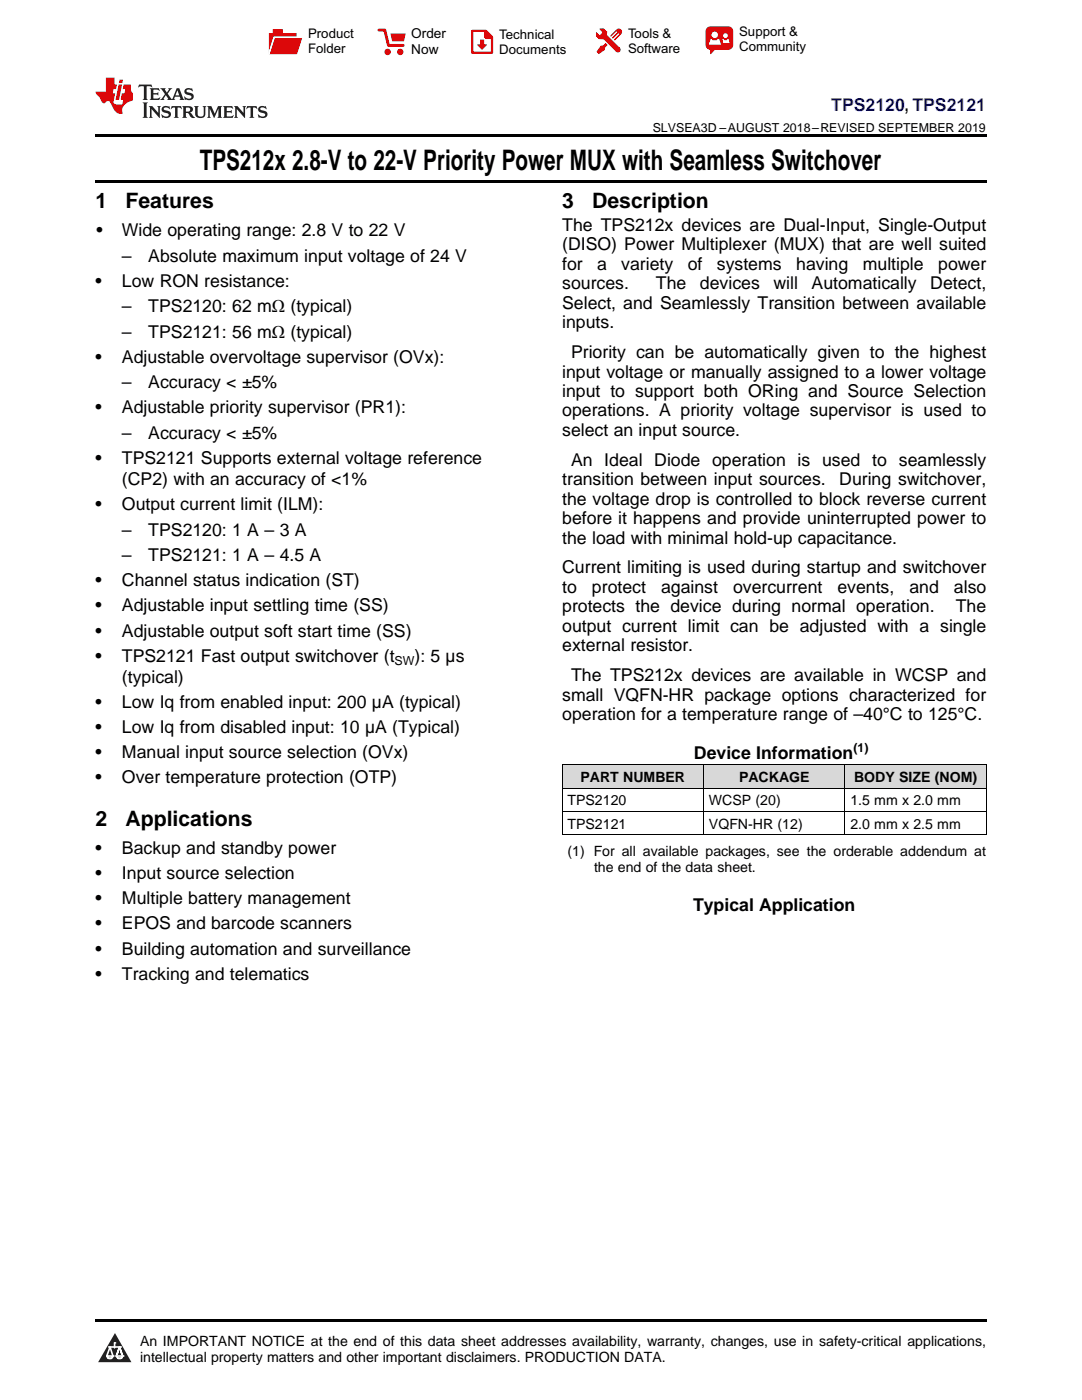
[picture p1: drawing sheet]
<svg xmlns="http://www.w3.org/2000/svg" width="216mm" height="279mm" viewBox="0 0 216 279" stroke-linecap="round" stroke-linejoin="round" font-family="sans-serif">
<defs><g id="words">
<text font-size="5.6" x="39.9" y="33.9">TPS212x 2.8-V to 22-V Priority Power MUX with Seamless Switchover</text>
<g font-size="4.2">
<text x="19" y="41.5">1</text>
<text x="25" y="41.5">Features</text>
<text x="112.2" y="41.5">3</text>
<text x="118.2" y="41.5">Description</text>
<text x="19" y="164.7">2</text>
<text x="25" y="164.7">Applications</text>
</g>
<text font-size="3.5" fill="#00f" x="165.9" y="22.2">TPS2120, TPS2121</text>
<g font-size="3.5">
<text x="19.2" y="47.2">•</text>
<text x="24.3" y="47.2">Wide operating range: 2.8 V to 22 V</text>
<text x="112.2" y="46.1">The TPS212x devices are Dual-Input, Single-Output</text>
<text x="24.3" y="52.2">–</text>
<text x="29.6" y="52.2">Absolute maximum input voltage of 24 V</text>
<text x="112.2" y="50">(DISO) Power Multiplexer (MUX) that are well suited</text>
<text x="112.2" y="53.9">for</text>
<text x="119.2" y="53.9">a</text>
<text x="124" y="53.9">variety</text>
<text x="137.2" y="53.9">of</text>
<text x="143" y="53.9">systems</text>
<text x="158.9" y="53.9">having</text>
<text x="172.2" y="53.9">multiple</text>
<text x="187.2" y="53.9">power</text>
<text x="19" y="57.3">•</text>
<text x="24.3" y="57.3">Low RON resistance:</text>
<text x="112.2" y="57.7">sources.</text>
<text x="130.9" y="57.7">The</text>
<text x="139.7" y="57.7">devices</text>
<text x="154.3" y="57.7">will</text>
<text x="162" y="57.7">Automatically</text>
<text x="185.6" y="57.7">Detect,</text>
<text x="24.3" y="62.3">–</text>
<text x="29.6" y="62.3">TPS2120: 62 mΩ (typical)</text>
<text x="112.2" y="61.6">Select, and Seamlessly Transition between available</text>
<text x="112.2" y="65.5">inputs.</text>
<text x="24.3" y="67.4">–</text>
<text x="29.6" y="67.4">TPS2121: 56 mΩ (typical)</text>
<text x="113.9" y="71.5">Priority can be automatically given to the highest</text>
<text x="19" y="72.4">•</text>
<text x="24.3" y="72.4">Adjustable overvoltage supervisor (OVx):</text>
<text x="24.3" y="77.5">–</text>
<text x="29.6" y="77.5">Accuracy &lt; ±5%</text>
<text x="112.2" y="75.4">input voltage or manually assigned to a lower voltage</text>
<text x="19" y="82.5">•</text>
<text x="24.3" y="82.5">Adjustable priority supervisor (PR1):</text>
<text x="112.2" y="79.2">input to support both ORing and Source Selection</text>
<text x="112.2" y="83.1">operations. A priority voltage supervisor is used to</text>
<text x="24.3" y="87.6">–</text>
<text x="29.6" y="87.6">Accuracy &lt; ±5%</text>
<text x="112.2" y="87">select an input source.</text>
<text x="19" y="92.6">•</text>
<text x="24.3" y="92.6">TPS2121 Supports external voltage reference</text>
<text x="113.9" y="93">An Ideal Diode operation is used to seamlessly</text>
<text x="19" y="101.8">•</text>
<text x="24.3" y="96.8">(CP2) with an accuracy of &lt;1%</text>
<text x="24.3" y="101.8">Output current limit (ILM):</text>
<text x="112.2" y="96.8">transition between input sources.</text>
<text x="112.2" y="100.7">the voltage drop is controlled to block reverse current</text>
<text x="167.5" y="96.8">During switchover,</text>
<text x="24.3" y="106.9">–</text>
<text x="29.6" y="106.9">TPS2120: 1 A – 3 A</text>
<text x="112.2" y="104.6">before it happens and provide uninterrupted power to</text>
<text x="24.3" y="112">–</text>
<text x="29.6" y="112">TPS2121: 1 A – 4.5 A</text>
<text x="112.2" y="108.5">the load with minimal hold-up capacitance.</text>
<text x="19" y="117">•</text>
<text x="24.3" y="117">Channel status indication (ST)</text>
<text x="112.2" y="114.4">Current limiting is used during startup and switchover</text>
<text x="112.2" y="118.3">to</text>
<text x="118.1" y="118.3">protect</text>
<text x="131.9" y="118.3">against</text>
<text x="146.3" y="118.3">overcurrent</text>
<text x="167.1" y="118.3">events,</text>
<text x="181.5" y="118.3">and</text>
<text x="190.3" y="118.3">also</text>
<text x="19" y="122">•</text>
<text x="24.3" y="122">Adjustable input settling time (SS)</text>
<text x="112.2" y="122.2">protects the device during normal operation.</text>
<text x="190.7" y="122.2">The</text>
<text x="19" y="127">•</text>
<text x="24.3" y="127">Adjustable output soft start time (SS)</text>
<text x="112.2" y="126.1">output current limit can be adjusted with a single</text>
<text x="112.2" y="130">external resistor.</text>
<text x="19" y="132">•</text>
<text x="24.3" y="132">TPS2121 Fast output switchover (t</text>
<text x="24.3" y="136.3">(typical)</text>
<text x="82.7" y="132">): 5 µs</text>
<text x="113.9" y="135.9">The TPS212x devices are available in WCSP and</text>
<text x="19" y="141.3">•</text>
<text x="24.3" y="141.3">Low Iq from enabled input: 200 µA (typical)</text>
<text x="112.2" y="139.8">small VQFN-HR package options characterized for</text>
<text x="112.2" y="143.7">operation for a temperature range of –40°C to 125°C.</text>
<text x="19" y="146.3">•</text>
<text x="24.3" y="146.3">Low Iq from disabled input: 10 µA (Typical)</text>
<text x="19" y="151.3">•</text>
<text x="24.3" y="151.3">Manual input source selection (OVx)</text>
<text x="138.5" y="151.4">Device Information</text>
<text x="19" y="156.3">•</text>
<text x="24.3" y="156.3">Over temperature protection (OTP)</text>
<text x="19" y="170.5">•</text>
<text x="24.3" y="170.5">Backup and standby power</text>
<text x="19" y="175.5">•</text>
<text x="24.3" y="175.5">Input source selection</text>
<text x="19" y="180.5">•</text>
<text x="19" y="185.5">•</text>
<text x="24.3" y="180.5">Multiple battery management</text>
<text x="24.3" y="185.5">EPOS and barcode scanners</text>
<text x="138.3" y="181.8">Typical Application</text>
<text x="19" y="190.5">•</text>
<text x="24.3" y="190.5">Building automation and surveillance</text>
<text x="19" y="195.5">•</text>
<text x="24.3" y="195.5">Tracking and telematics</text>
</g>
<g font-size="2.8">
<text x="113.2" y="160.7">TPS2120</text>
<text x="115.8" y="156.1">PART NUMBER</text>
<text x="141.5" y="160.7">WCSP (20)</text>
<text x="147.5" y="156.1">PACKAGE</text>
<text x="169.7" y="160.7">1.5 mm x 2.0 mm</text>
<text x="170.4" y="156.1">BODY SIZE (NOM)</text>
<text x="113.2" y="165.4">TPS2121</text>
<text x="141.5" y="165.4">VQFN-HR (12)</text>
<text x="169.7" y="165.4">2.0 mm x 2.5 mm</text>
<text x="113.2" y="170.9">(1) For all available packages, see the orderable addendum at</text>
<text x="118.5" y="174.1">the end of the data sheet.</text>
<text x="27.9" y="268.6">An IMPORTANT NOTICE at the end of this data sheet addresses availability, warranty, changes, use in safety-critical applications,</text>
<text x="27.9" y="271.8">intellectual property matters and other important disclaimers. PRODUCTION DATA.</text>
</g>
<g font-size="2.7">
<text x="82.1" y="7.7">Order</text>
<text x="82.1" y="10.7">Now</text>
</g>
<g font-size="2.6">
<text x="61.5" y="7.6">Product</text>
<text x="61.5" y="10.6">Folder</text>
<text x="99.6" y="7.8">Technical</text>
<text x="99.6" y="10.8">Documents</text>
<text x="125.3" y="7.6">Tools &amp;</text>
<text x="125.3" y="10.6">Software</text>
<text x="147.5" y="7.2">Support &amp;</text>
<text x="147.5" y="10.2">Community</text>
</g>
<g font-size="2.5">
<text x="130.2" y="26.3">SLVSEA3D –AUGUST 2018–REVISED SEPTEMBER 2019</text>
<text x="78.7" y="132.8">SW</text>
<text x="170.3" y="150">(1)</text>
</g>
</g></defs>
<g fill="#d8d8d8">
<path d="M112.2 152.7h28.2v4.6h-28.2z"/>
<path d="M140.4 152.7h28.2v4.6h-28.2z"/>
<path d="M168.6 152.7h28.2v4.6h-28.2z"/>
</g>
<path d="M22.9 266l3.3 5.9h-6.6z" fill-rule="evenodd" fill="#231f20"/>
<path d="M21.3 270.6h1.2l-.3 .5h-.3a.53 .53 0 0 1-.6-.5z" fill-rule="evenodd" fill="#fff"/>
<path d="M21.3 270.6h1.2l-.3 .5h-.3a.53 .53 0 0 1-.6-.5z" fill="none" stroke="#231f20" stroke-width=".33"/>
<path d="M21.3 270.6l1.2 .1-.3 .4h-.5z" fill="none" stroke="#fff" stroke-width=".33"/>
<path d="M22.9 268.9h.1" fill="none" stroke="#fff" stroke-width=".33"/>
<path d="M22.9 268v.9z" fill="#fff"/>
<path d="M22.9 268v.9z" fill="none" stroke="#fff" stroke-width=".33"/>
<circle cx="22.9" cy="268" r=".16" fill="#fff"/>
<path d="M21.8 268.8h.1" fill="none" stroke="#fff" stroke-width=".33"/>
<path d="M21.8 268.8h2.2z" fill="#fff"/>
<path d="M21.8 268.8h2.2z" fill="none" stroke="#fff" stroke-width=".33"/>
<circle cx="24" cy="268.8" r=".16" fill="#fff"/>
<path d="M23.2 270.6h.1" fill="none" stroke="#fff" stroke-width=".33"/>
<path d="M23.8 268.8l-.6 1.8z" fill-rule="evenodd" fill="#fff"/>
<path d="M23.8 268.8l-.6 1.8z" fill="none" stroke="#fff" stroke-width=".33"/>
<path d="M23.8 268.8l.7 1.8z" fill-rule="evenodd" fill="#fff"/>
<path d="M23.8 268.8l.7 1.8z" fill="none" stroke="#fff" stroke-width=".33"/>
<path d="M24.4 270.6h.1" fill="none" stroke="#fff" stroke-width=".33"/>
<circle cx="21.3" cy="270.6" r=".16" fill="#fff"/>
<path d="M22 268.8l-.7 1.8z" fill="#fff"/>
<path d="M22 268.8l-.7 1.8z" fill="none" stroke="#fff" stroke-width=".33"/>
<path d="M22 268.8l.5 1.8z" fill="#fff"/>
<path d="M22 268.8l.5 1.8z" fill="none" stroke="#fff" stroke-width=".33"/>
<circle cx="22.5" cy="270.6" r=".16" fill="#fff"/>
<path d="M23.3 270.6h1.2a.63 .63 0 0 1-.6 .5 .63 .63 0 0 1-.6-.5z" fill-rule="evenodd" fill="#fff"/>
<path d="M23.3 270.6h1.2a.63 .63 0 0 1-.6 .5 .63 .63 0 0 1-.6-.5z" fill="none" stroke="#231f20" stroke-width=".33"/>
<path d="M23.3 270.6h1.2l-.4 .5h-.5z" fill="none" stroke="#fff" stroke-width=".33"/>
<path d="M23.2 270.6h.1" fill="none" stroke="#fff" stroke-width=".33"/>
<circle cx="24.5" cy="270.6" r=".16" fill="#fff"/>
<path d="M19 35.9h177.8v.5h-177.8zM19 26.8h177.8v.6h-177.8zM19 263.2h177.8v.5h-177.8z" fill="#000"/>
<path d="M112.2 157.3h84.6M112.2 152.6h84.6M112.2 152.7v14M140.4 152.7v14M168.6 152.7v14M196.8 152.7v14M112.2 166.6h84.6M112.2 161.9h84.6" fill="none" stroke="#000" stroke-width=".2"/>
<path d="M27.7 16.9l-.1 .6 .6-.3h.5v.2v2.2l-.2 .4h1l-.2-.4v-2.2v-.2h.5l.6 .3-.2-.6zM29.9 17.6l.2 .4v1.6l-.2 .4h1.9l.1-.6a1.09 1.09 0 0 1-1.3 .1v-.6h.6l.4 .2v-.7l-.2 .2h-.8v-.6l.2-.1a1.01 1.01 0 0 1 1 .3l-.1-.6zM32 17.6l.9 1.2-1 1.2h.9l-.2-.3 .5-.7 .5 .7-.3 .3h1.7l-.2-.3 .1-.4h1l.1 .4-.2 .3h1l-.3-.4-.7-2h-.5l-1 2.2-.8-1.1 .9-1.1h-.9l.2 .2-.4 .7-.4-.7 .2-.2zM35.4 18l.4 1h-.8zM37 17.7a.66 .66 0 0 0-.2 .8 .66 .66 0 0 0 .6 .4l.7 .2 .1 .2a.8 .8 0 0 1-.7 .4 .8 .8 0 0 1-.7-.5l.1 .8 .2-.2a.94 .94 0 0 0 1.1 .1 .94 .94 0 0 0 .4-.9 1.48 1.48 0 0 0-1.3-.6v-.4a1.1 1.1 0 0 1 1.2 .2l-.2-.6-.2 .1-.5-.1zM28.5 20.4l.2 .4v2.3l-.2 .4h1l-.2-.4v-2.3l.2-.4zM29.7 21.2l.2 .4v1.5l-.2 .4h.8l-.3-.4 .1-1.3 1.6 1.8v-2l.2-.4h-.7l.2 .2v1.1l-1.2-1.3zM32.5 21.3a.66 .66 0 0 0-.2 .8 .66 .66 0 0 0 .6 .4l.6 .2 .2 .2a.8 .8 0 0 1-.8 .4 .8 .8 0 0 1-.7-.5l.2 .7 .2-.1a.94 .94 0 0 0 1 .1 .94 .94 0 0 0 .5-1 1.47 1.47 0 0 0-1.3-.6l-.1-.3a1.1 1.1 0 0 1 1.3 .2l-.2-.6-.2 .1-.5-.2zM34.3 21.2l-.2 .6a.64 .64 0 0 1 .8-.3v1.6l-.2 .4h1l-.3-.4 .1-1.6a.66 .66 0 0 1 .8 .3l-.2-.6zM36.3 21.2l.3 .4v1.5l-.3 .4h1l-.2-.2v-.7h.5l.1 .1a.8 .8 0 0 0 1.2 .7l-1-1a.62 .62 0 0 0 .6-.5 .62 .62 0 0 0-.6-.7zM37.1 21.5h.1a.48 .48 0 0 1 .6 0 .48 .48 0 0 1 .1 .6l-.2 .1-.6 .1zM38.7 21.2l.2 .2a2.29 2.29 0 0 0 .4 2 1.05 1.05 0 0 0 1.7-.7v-1.3l.2-.2h-.8l.2 .4v1.1a.61 .61 0 0 1-.6 .6 .61 .61 0 0 1-.6-.6v-1.1l.3-.4zM41.3 21.2l.3 .4v1.5l-.3 .4h.8l-.2-.4v-1.4l.8 1.9 .9-1.9v1.4l-.2 .4h.9l-.2-.4v-1.5l.2-.4h-.8l-.7 1.5-.6-1.5zM44.5 21.2l.2 .4v1.5l-.2 .4h1.9l.2-.6a1.1 1.1 0 0 1-1.4 .2v-.7h.6l.4 .2v-.6l-.2 .1-.8 .1v-.6l.2-.1a1.02 1.02 0 0 1 1.1 .2l-.2-.5zM46.7 21.2l.2 .4v1.5l-.2 .4h.8l-.3-.4 .1-1.3 1.6 1.8v-2l.2-.4h-.7l.2 .2v1.1l-1.2-1.3zM49.3 21.2l-.1 .6a.64 .64 0 0 1 .8-.3v1.6l-.3 .4h1l-.2-.4v-1.6a.66 .66 0 0 1 .8 .3l-.1-.6zM51.7 21.3a.66 .66 0 0 0-.2 .7 .66 .66 0 0 0 .7 .5l.6 .2 .1 .2a.8 .8 0 0 1-.7 .4 .8 .8 0 0 1-.7-.5l.1 .7 .2-.1a.94 .94 0 0 0 1.1 .1 .94 .94 0 0 0 .4-1 1.48 1.48 0 0 0-1.2-.6l-.1-.3a1.1 1.1 0 0 1 1.2 .2l-.2-.6-.1 .1-.6-.2z" fill="#231f20"/>
<path d="M21.1 15.5v2.8h-2v.4l.9 .9a.96 .96 0 0 0 1 1 .59 .59 0 0 1 .5-.4 .59 .59 0 0 1 .5 .3l.4 .8a1.61 1.61 0 0 0 2.1 1.3 1.63 1.63 0 0 1 1.1-2.2l.9-.3v-1.5a1.6 1.6 0 0 1-.4-1.7h-1.4l-.2 .9h.5l-.2 .8h-.5l-.2 1v.3h.5l-.2 .9h-.7a.74 .74 0 0 1-1-.6l.3-1.6h-.5l.2-.8h.5l.1-.9h-.4v-1.4zM23.7 16.9l-.7 3h.8l.6-3zM23.8 15.9l-.1 .7h.7l.2-.7z" fill="#ee1d23"/>
<g fill="#d60000">
<path d="M54.4 5.8h2v.8h2.8v4.2h-5.5v-4.2h.7z" fill-rule="evenodd"/>
<path d="M54.7 7.5h5.6l-1 3.3h-5.6z" fill-rule="evenodd"/>
</g>
<path d="M54.6 7.4h5.8l-.1 .1h-5.5l-1.1 3.3z" fill-rule="evenodd" fill="#fff"/>
<path d="M54.6 7.4h5.8l-.1 .1h-5.5l-1.1 3.3z" fill="none" stroke="#fff" stroke-width=".2"/>
<path d="M75.6 6h1.2l.7 3.1h3" fill="none" stroke="#d60000" stroke-width=".56"/>
<g fill="#d60000">
<path d="M77.9 6.7h3.1l-.4 1.5h-2.3z" fill-rule="evenodd"/>
<circle cx="77.3" cy="10.4" r=".64"/>
<circle cx="79.9" cy="10.4" r=".64"/>
</g>
<path d="M94.2 6.2h2.7l1.3 1.2v3.1h-4z" fill="none" stroke="#d60000" stroke-width=".44"/>
<g fill="#d60000">
<path d="M95.8 7.9h.8v1h.6l-1 1.1-1-1v-.1h.6z" fill-rule="evenodd"/>
<path d="M96.6 6.2h.3l1.3 1.2v.4h-1.3l-.3-.4z" fill-rule="evenodd"/>
<path d="M119.6 5.7h.9l.6 .6 .1 .7 2.5 2.5-.8 .8-2.3-2.3-1.1-.2-.6-.6v-.8l.7 .6 .5-.4v-.2l-.4-.5z" fill-rule="evenodd"/>
<path d="M119.9 9.1h.4l.5-.5 .4 .4-.5 .5v.4l-1.2 .9-.5-.5z" fill-rule="evenodd"/>
<path d="M123 5.9a.67 .67 0 0 1 .9 0 .67 .67 0 0 1 0 .9z" fill-rule="evenodd"/>
<path d="M123 5.9l.9 .9-1.2 1.2h-.2l.1-.2 .9-.9 .1-.2h-.3l-.9 1h-.2v-.2l.9-1 .1-.2h-.3l-.9 1h-.2v-.2z" fill-rule="evenodd"/>
<circle cx="123.3" cy="9.9" r=".54"/>
</g>
<path d="M121.1 6.3l-.1 .7" fill="none" stroke="#d60000" stroke-width=".2"/>
<g fill="#d60000">
<path d="M141.1 5.5l.6-.2h3.6a.95 .95 0 0 1 1 .9v2.8a.95 .95 0 0 1-1 .9h-3.6a.95 .95 0 0 1-.9-.9v-2.8z" fill-rule="evenodd"/>
<path d="M141.7 9.9h.9l-.7 .9h-.2z" fill-rule="evenodd"/>
</g>
<g fill="#fff">
<path d="M144.3 8.6h1.3z"/>
<path d="M141.8 7.8h.3l.1 .2h.8l.2-.2h.3l.4 1.1h-2.5z" fill-rule="evenodd"/>
<path d="M144.2 7.8h.2l.2 .2h.4l.2-.2h.2l.2 .8h-1.3z" fill-rule="evenodd"/>
<circle cx="142.6" cy="6.9" r=".65"/>
<circle cx="144.8" cy="7.1" r=".48"/>
</g>
<use href="#words"/>
</svg>
